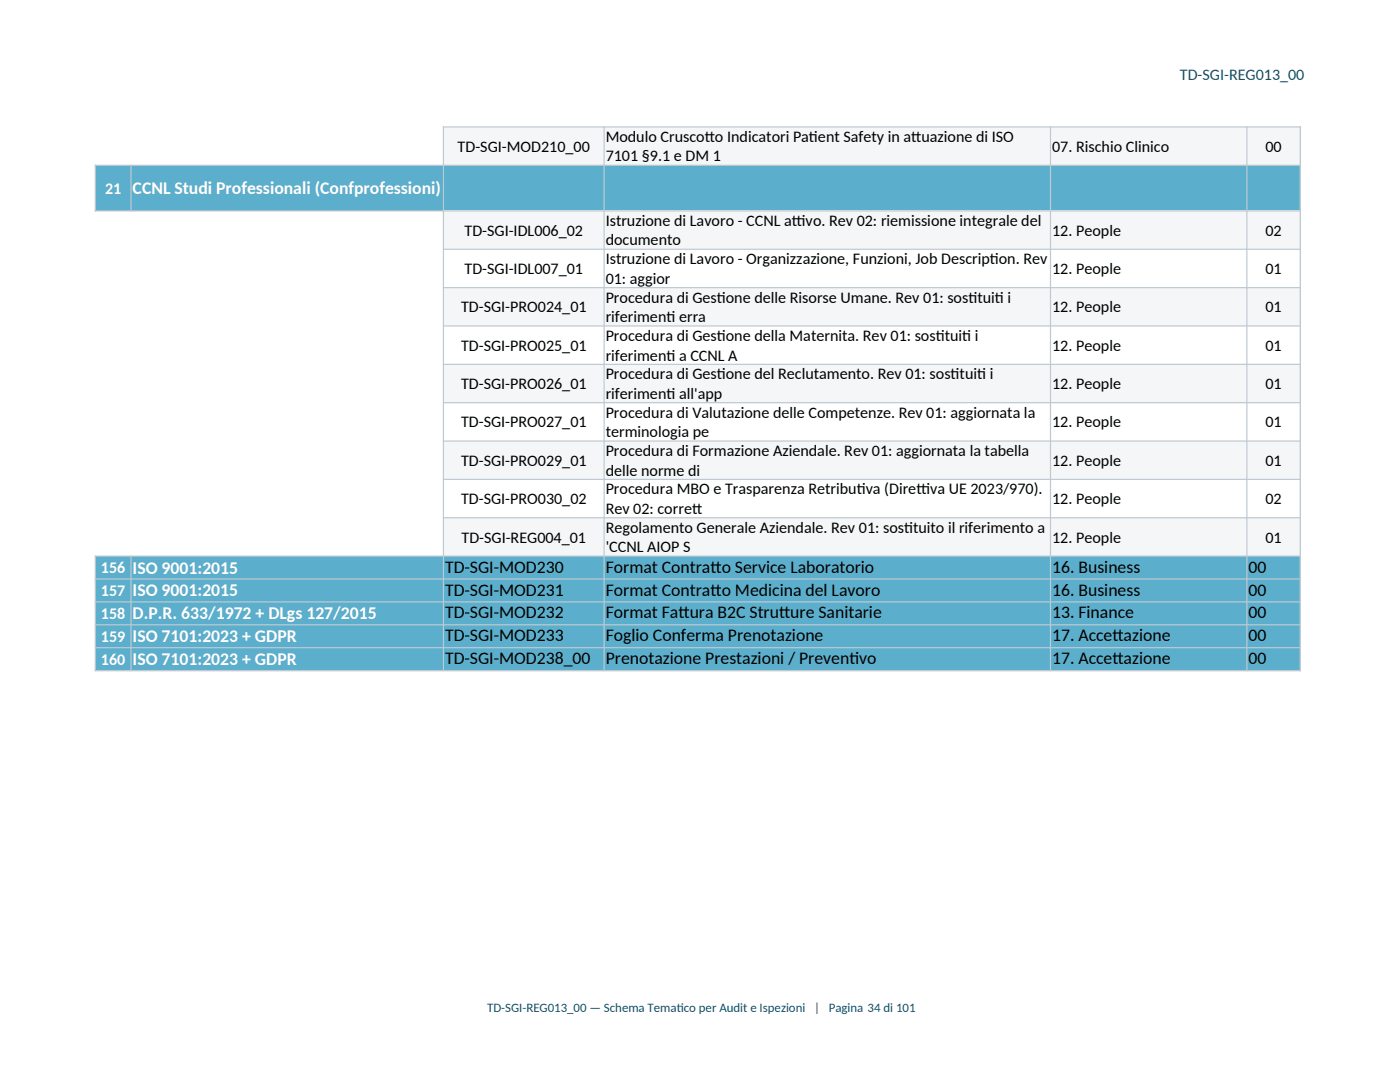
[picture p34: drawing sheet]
<svg xmlns="http://www.w3.org/2000/svg" width="279mm" height="216mm" viewBox="0 0 279 216" stroke-linecap="round" stroke-linejoin="round" font-family="sans-serif">
<defs><g id="words">
<g font-size="3.5" fill="#fff">
<text x="26.5" y="38.7">CCNL Studi Professionali (Confprofessioni)</text>
<text x="26.5" y="114.5">ISO 9001:2015</text>
<text x="26.5" y="119">ISO 9001:2015</text>
<text x="26.5" y="123.6">D.P.R. 633/1972 + DLgs 127/2015</text>
<text x="26.5" y="128.2">ISO 7101:2023 + GDPR</text>
<text x="26.5" y="132.7">ISO 7101:2023 + GDPR</text>
</g>
<g font-size="3.5">
<text x="88.8" y="114.3">TD-SGI-MOD230</text>
<text x="88.8" y="118.8">TD-SGI-MOD231</text>
<text x="120.9" y="114.3">Format Contrat</text>
<text x="120.9" y="118.8">Format Contrat</text>
<text x="141.8" y="114.3">to Service Laboratorio</text>
<text x="141.8" y="118.8">to Medicina del Lavoro</text>
<text x="210" y="114.3">16. Business</text>
<text x="210" y="118.8">16. Business</text>
<text x="249.2" y="114.3">00</text>
<text x="249.2" y="118.8">00</text>
<text x="88.8" y="123.4">TD-SGI-MOD232</text>
<text x="120.9" y="123.4">Format Fat</text>
<text x="135.4" y="123.4">tura B2C Strut</text>
<text x="155.5" y="123.4">ture Sanitarie</text>
<text x="210" y="123.4">13. Finance</text>
<text x="249.2" y="123.4">00</text>
<text x="88.8" y="128">TD-SGI-MOD233</text>
<text x="120.9" y="128">Foglio Conferma Prenotazione</text>
<text x="210" y="128">17. Accet</text>
<text x="222" y="128">tazione</text>
<text x="249.2" y="128">00</text>
<text x="88.8" y="132.5">TD-SGI-MOD238_00</text>
<text x="120.9" y="132.5">Prenotazione Prestazioni / Prevent</text>
<text x="169.5" y="132.5">ivo</text>
<text x="210" y="132.5">17. Accet</text>
<text x="222" y="132.5">tazione</text>
<text x="249.2" y="132.5">00</text>
</g>
<text font-size="3.2" fill="#1b505f" x="235.5" y="15.9">TD-SGI-REG013_00</text>
<g font-size="3.2">
<text x="120.9" y="28.3">Modulo Cruscot</text>
<text x="140.7" y="28.3">to Indicatori Pat</text>
<text x="161.4" y="28.3">ient Safety in at</text>
<text x="181.9" y="28.3">tuazione di ISO</text>
<text x="91.3" y="30.3">TD-SGI-MOD210_00</text>
<text x="120.9" y="32.2">7101 §9.1 e DM 1</text>
<text x="210" y="30.3">07. Rischio Clinico</text>
<text x="252.6" y="30.3">00</text>
<text x="92.7" y="47">TD-SGI-IDL006_02</text>
<text x="120.9" y="45.1">Istruzione di Lavoro - CCNL at</text>
<text x="158.1" y="45.1">t</text>
<text x="158.1" y="45.1">ivo. Rev 02: riemissione integrale del</text>
<text x="210" y="47">12. People</text>
<text x="252.6" y="47">02</text>
<text x="120.9" y="49">documento</text>
<text x="120.9" y="52.7">Istruzione di Lavoro - Organizzazione, Funzioni, Job Descript</text>
<text x="197.6" y="52.7">ion. Rev</text>
<text x="92.7" y="54.7">TD-SGI-IDL007_01</text>
<text x="120.9" y="56.6">01: aggior</text>
<text x="210" y="54.7">12. People</text>
<text x="252.6" y="54.7">01</text>
<text x="92" y="62.3">TD-SGI-PRO024_01</text>
<text x="120.9" y="60.4">Procedura di Gest</text>
<text x="120.9" y="64.3">riferiment</text>
<text x="133" y="64.3">i erra</text>
<text x="143.1" y="60.4">ione delle Risorse Umane. Rev 01: sost</text>
<text x="193.3" y="60.4">ituit</text>
<text x="198.6" y="60.4">i i</text>
<text x="210" y="62.3">12. People</text>
<text x="252.6" y="62.3">01</text>
<text x="92" y="70">TD-SGI-PRO025_01</text>
<text x="120.9" y="68">Procedura di Gest</text>
<text x="120.9" y="71.9">riferiment</text>
<text x="133" y="71.9">i a CCNL A</text>
<text x="143.1" y="68">ione della Maternita. Rev 01: sost</text>
<text x="186.8" y="68">ituit</text>
<text x="192" y="68">i i</text>
<text x="210" y="70">12. People</text>
<text x="252.6" y="70">01</text>
<text x="92" y="77.6">TD-SGI-PRO026_01</text>
<text x="120.9" y="75.7">Procedura di Gest</text>
<text x="143.1" y="75.7">ione del Reclutamento. Rev 01: sost</text>
<text x="189.7" y="75.7">ituit</text>
<text x="195" y="75.7">i i</text>
<text x="210" y="77.6">12. People</text>
<text x="252.6" y="77.6">01</text>
<text x="120.9" y="79.6">riferiment</text>
<text x="120.9" y="83.3">Procedura di Valutazione delle Competenze. Rev 01: aggiornata la</text>
<text x="133" y="79.6">i all'app</text>
<text x="92" y="85.3">TD-SGI-PRO027_01</text>
<text x="120.9" y="87.2">terminologia pe</text>
<text x="210" y="85.3">12. People</text>
<text x="252.6" y="85.3">01</text>
<text x="92" y="92.9">TD-SGI-PRO029_01</text>
<text x="120.9" y="91">Procedura di Formazione Aziendale. Rev 01: aggiornata la tabella</text>
<text x="120.9" y="94.9">delle norme di</text>
<text x="210" y="92.9">12. People</text>
<text x="252.6" y="92.9">01</text>
<text x="92" y="100.6">TD-SGI-PRO030_02</text>
<text x="120.9" y="98.6">Procedura MBO e Trasparenza Retribut</text>
<text x="171" y="98.6">iva (Diret</text>
<text x="182.9" y="98.6">t</text>
<text x="182.9" y="98.6">iva UE 2023/970).</text>
<text x="210" y="100.6">12. People</text>
<text x="252.6" y="100.6">02</text>
<text x="120.9" y="102.6">Rev 02: corret</text>
<text x="120.9" y="106.3">Regolamento Generale Aziendale. Rev 01: sost</text>
<text x="138.1" y="102.6">t</text>
<text x="180.4" y="106.3">ituito il riferimento a</text>
<text x="92.1" y="108.3">TD-SGI-REG004_01</text>
<text x="120.9" y="110.2">'CCNL AIOP S</text>
<text x="210" y="108.3">12. People</text>
<text x="252.6" y="108.3">01</text>
</g>
<g font-size="3.2" fill="#fff">
<text x="21" y="38.7">21</text>
<text x="20.1" y="114.4">156</text>
<text x="20.1" y="118.9">157</text>
<text x="20.1" y="123.5">158</text>
<text x="20.1" y="128.1">159</text>
<text x="20.1" y="132.6">160</text>
</g>
<g font-size="2.6" fill="#1b505f">
<text x="97.2" y="201.9">TD-SGI-REG013_00 — Schema Temat</text>
<text x="135" y="201.9">ico per Audit e Ispezioni | Pagina 34 di 101</text>
</g>
</g></defs>
<path d="M88.5 25.3h171v7.7h-171z" fill-rule="evenodd" fill="#f4f6f8"/>
<path d="M19 33h240.5v9.1h-240.5z" fill-rule="evenodd" fill="#5bafcc"/>
<g fill="#f4f6f8">
<path d="M88.5 42.1h171v7.6h-171z" fill-rule="evenodd"/>
<path d="M88.5 57.4h171v7.6h-171z" fill-rule="evenodd"/>
<path d="M88.5 72.7h171v7.6h-171z" fill-rule="evenodd"/>
<path d="M88.5 88h171v7.6h-171z" fill-rule="evenodd"/>
<path d="M88.5 103.3h171v7.6h-171z" fill-rule="evenodd"/>
</g>
<path d="M19 110.9h240.5v22.9h-240.5z" fill-rule="evenodd" fill="#5bafcc"/>
<g fill="none" stroke="#bfc9d1" stroke-width=".24">
<path d="M18.9 33h240.7M19 32.9v9.3M26.1 32.9v9.3M88.4 25.3h171.2M88.5 25.2v108.7M120.6 25.2v108.7M209.6 25.2v108.7M248.8 25.2v108.7M259.5 25.2v108.7M18.9 42.1h240.7M88.4 49.7h171.2M88.4 57.4h171.2"/>
<path d="M88.4 65h171.2M88.4 72.7h171.2M88.4 80.4h171.2M88.4 88h171.2M88.4 95.7h171.2M18.9 111h240.7M18.9 115.5h240.7M19 110.8v23.1M26.1 110.8v23.1M88.4 103.3h171.2M18.9 120.1h240.7M18.9 124.7h240.7"/>
<path d="M18.9 129.2h240.7M18.9 133.8h240.7"/>
</g>
<use href="#words"/>
</svg>
